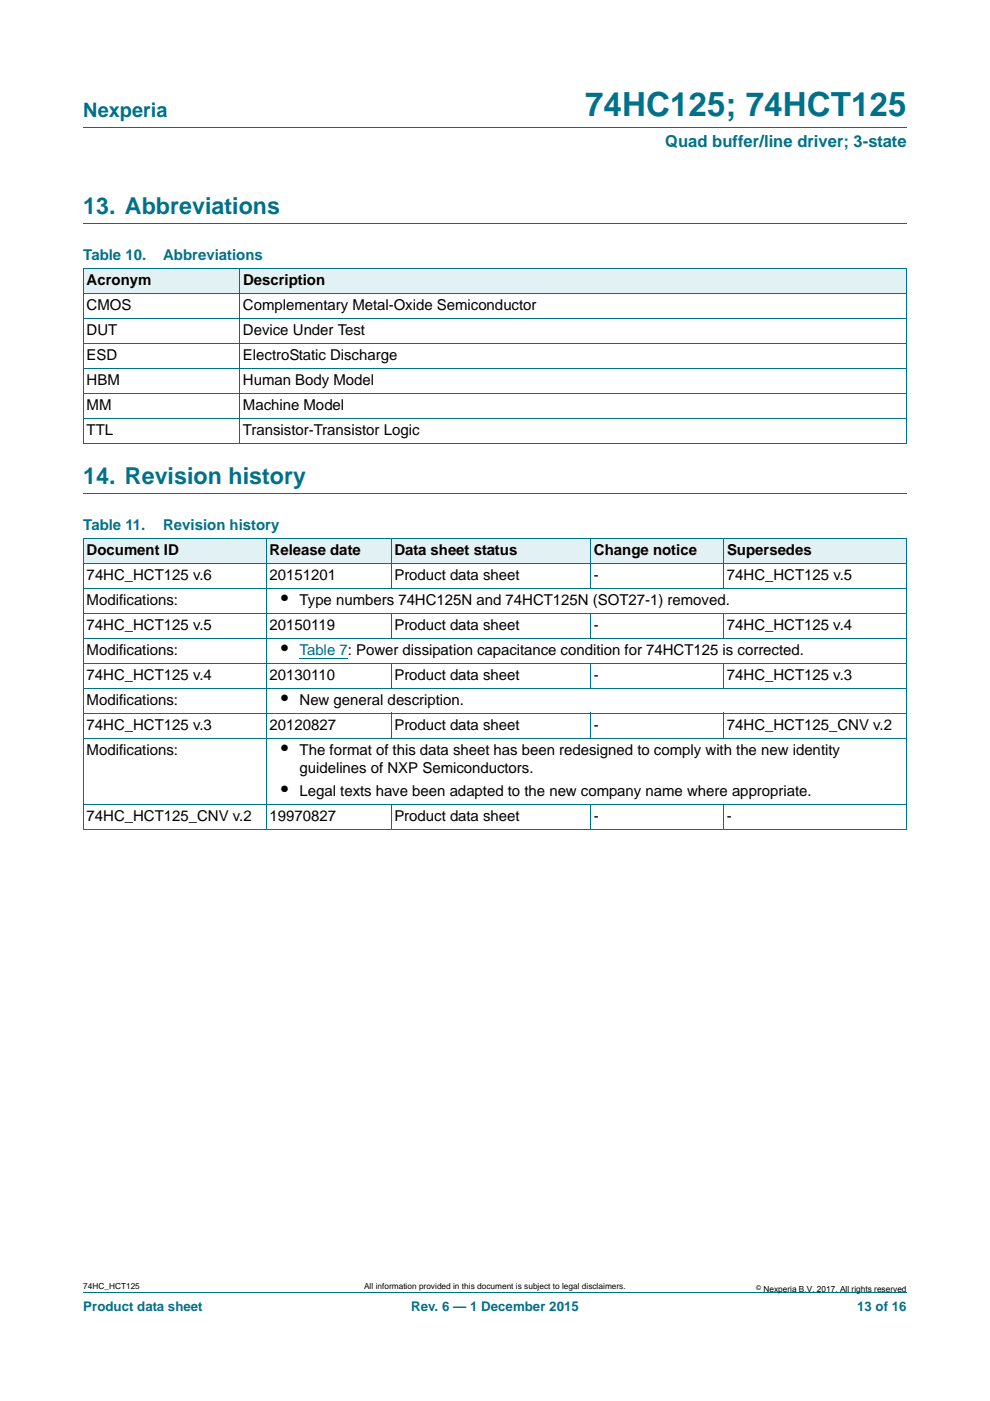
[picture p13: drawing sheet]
<svg xmlns="http://www.w3.org/2000/svg" width="210mm" height="297mm" viewBox="0 0 210 297" stroke-linecap="round" stroke-linejoin="round" font-family="sans-serif">
<defs><g id="words">
<text font-size="7" fill="#00718a" x="124.1" y="24.6">74HC125; 74HCT125</text>
<g font-size="4.9" fill="#00718a">
<text x="17.7" y="45.4">13. Abbreviations</text>
<text x="17.7" y="102.6">14. Revision history</text>
</g>
<text font-size="4.2" fill="#00718a" x="17.7" y="24.9">Nexperia</text>
<g font-size="4.2">
<text x="59.6" y="128.2">•</text>
<text x="59.6" y="138.8">•</text>
<text x="59.6" y="149.4">•</text>
<text x="59.6" y="160">•</text>
<text x="59.6" y="168.8">•</text>
</g>
<text font-size="3.5" fill="#00718a" x="141.1" y="31.1">Quad buffer/line driver; 3-state</text>
<g font-size="3.2" fill="#00718a">
<text x="17.7" y="55.2">Table 10.</text>
<text x="34.6" y="55.2">Abbreviations</text>
<text x="17.7" y="112.4">Table 11.</text>
<text x="34.6" y="112.4">Revision history</text>
</g>
<g font-size="3.2">
<text x="18.4" y="65.8">CMOS</text>
<text x="18.4" y="60.5">Acronym</text>
<text x="51.5" y="65.8">Complementary Metal-Oxide Semiconductor</text>
<text x="51.5" y="60.5">Description</text>
<text x="18.4" y="71.1">DUT</text>
<text x="51.5" y="71.1">Device Under Test</text>
<text x="18.4" y="76.4">ESD</text>
<text x="51.5" y="76.4">ElectroStatic Discharge</text>
<text x="18.4" y="81.7">HBM</text>
<text x="51.5" y="81.7">Human Body Model</text>
<text x="18.4" y="87">MM</text>
<text x="51.5" y="87">Machine Model</text>
<text x="18.4" y="92.3">TTL</text>
<text x="51.5" y="92.3">Transistor-Transistor Logic</text>
<text x="18.4" y="117.6">Document ID</text>
<text x="57.2" y="117.6">Release date</text>
<text x="83.7" y="117.6">Data sheet status</text>
<text x="126" y="117.6">Change notice</text>
<text x="154.2" y="117.6">Supersedes</text>
<text x="18.4" y="122.9">74HC_HCT125 v.6</text>
<text x="57.2" y="122.9">20151201</text>
<text x="83.7" y="122.9">Product data sheet</text>
<text x="126" y="122.9">-</text>
<text x="154.2" y="122.9">74HC_HCT125 v.5</text>
<text x="18.4" y="128.2">Modifications:</text>
<text x="63.5" y="128.2">Type numbers 74HC125N and 74HCT125N (SOT27-1) removed.</text>
<text x="18.4" y="133.5">74HC_HCT125 v.5</text>
<text x="57.2" y="133.5">20150119</text>
<text x="83.7" y="133.5">Product data sheet</text>
<text x="126" y="133.5">-</text>
<text x="154.2" y="133.5">74HC_HCT125 v.4</text>
<text x="18.4" y="138.8">Modifications:</text>
<text x="18.4" y="144.1">74HC_HCT125 v.4</text>
<text x="18.4" y="149.4">Modifications:</text>
<text x="57.2" y="144.1">20130110</text>
<text x="63.5" y="149.4">New general description.</text>
<text x="83.7" y="144.1">Product data sheet</text>
<text x="126" y="144.1">-</text>
<text x="154.2" y="144.1">74HC_HCT125 v.3</text>
<text x="18.4" y="154.7">74HC_HCT125 v.3</text>
<text x="57.2" y="154.7">20120827</text>
<text x="83.7" y="154.7">Product data sheet</text>
<text x="126" y="154.7">-</text>
<text x="154.2" y="154.7">74HC_HCT125_CNV v.2</text>
<text x="18.4" y="160">Modifications:</text>
<text x="63.5" y="160">The format of this data sheet has been redesigned to comply with the new identity</text>
<text x="63.5" y="163.9">guidelines of NXP Semiconductors.</text>
<text x="63.5" y="168.8">Legal texts have been adapted to the new company name where appropriate.</text>
<text x="18.4" y="174.1">74HC_HCT125_CNV v.2</text>
<text x="57.2" y="174.1">19970827</text>
<text x="83.6" y="174.1">Product data sheet</text>
<text x="126" y="174.1">-</text>
<text x="154.2" y="174.1">-</text>
</g>
<text font-size="3.2" fill="#00f" x="63.5" y="138.8">Table 7: Power dissipation capacitance condition for 74HCT125 is corrected.</text>
<g font-size="2.8" fill="#00718a">
<text x="17.7" y="277.9">Product data sheet</text>
<text x="87.2" y="277.9">Rev. 6 — 1 December 2015</text>
<text x="181.8" y="277.9">13 of 16</text>
</g>
<g font-size="1.8">
<text x="17.7" y="273.3">74HC_HCT125</text>
<text x="77.2" y="273.3">All information provided in this document is subject to legal disclaimers.</text>
<text x="161.9" y="273.9">Nexperia B.V. 2017. All rights reserved</text>
</g>
<text font-size="1.4" x="160.4" y="273.4">©</text>
</g></defs>
<path d="M17.7 27h174.6M17.7 47.4h174.6M17.7 104.6h174.6M17.7 273.9h174.6" fill="none" stroke="#00718a" stroke-width=".21"/>
<g fill="#e2f1f4">
<path d="M17.7 57h33.1v5.3h-33.1z"/>
<path d="M50.8 57h141.5v5.3h-141.5z"/>
<path d="M17.7 114.1h38.8v5.3h-38.8z"/>
<path d="M56.5 114.1h26.4v5.3h-26.4z"/>
<path d="M82.9 114.1h42.4v5.3h-42.4z"/>
<path d="M125.3 114.1h28.2v5.3h-28.2z"/>
<path d="M153.5 114.1h38.8v5.3h-38.8z"/>
</g>
<path d="M63.5 139.5h10.3" fill="none" stroke="#00f" stroke-width=".21"/>
<g fill="none" stroke="#00718a" stroke-width=".21">
<path d="M17.6 57h174.7M17.7 57v37M50.8 56.9v37.1M192.3 57v37M17.6 62.3h174.7M17.6 67.6h174.7M17.6 72.8h174.7M17.6 78.1h174.7M17.6 83.4h174.7M17.6 88.7h174.7M17.6 94h174.7M17.6 114.1h174.7"/>
<path d="M17.6 119.4h174.7M17.7 114.2v61.6M56.5 114.1v61.8M82.9 114.1v10.6M125.3 114.1v10.6M153.5 114.1v10.6M192.3 114.2v61.6M17.6 124.7h174.7M17.6 130h174.7M17.6 135.3h174.7M82.9 130v5.3M125.3 130v5.3"/>
<path d="M153.5 130v5.3M17.6 140.6h174.7M17.6 145.9h174.7M17.6 151.2h174.7M17.6 156.5h174.7M82.9 140.5v5.4M82.9 151.1v5.4M125.3 140.5v5.4M125.3 151.1v5.4M153.5 140.5v5.4M153.5 151.1v5.4M17.6 170.6h174.7"/>
<path d="M17.6 175.9h174.7M82.9 170.5v5.4M125.3 170.5v5.4M153.5 170.5v5.4"/>
</g>
<use href="#words"/>
</svg>
